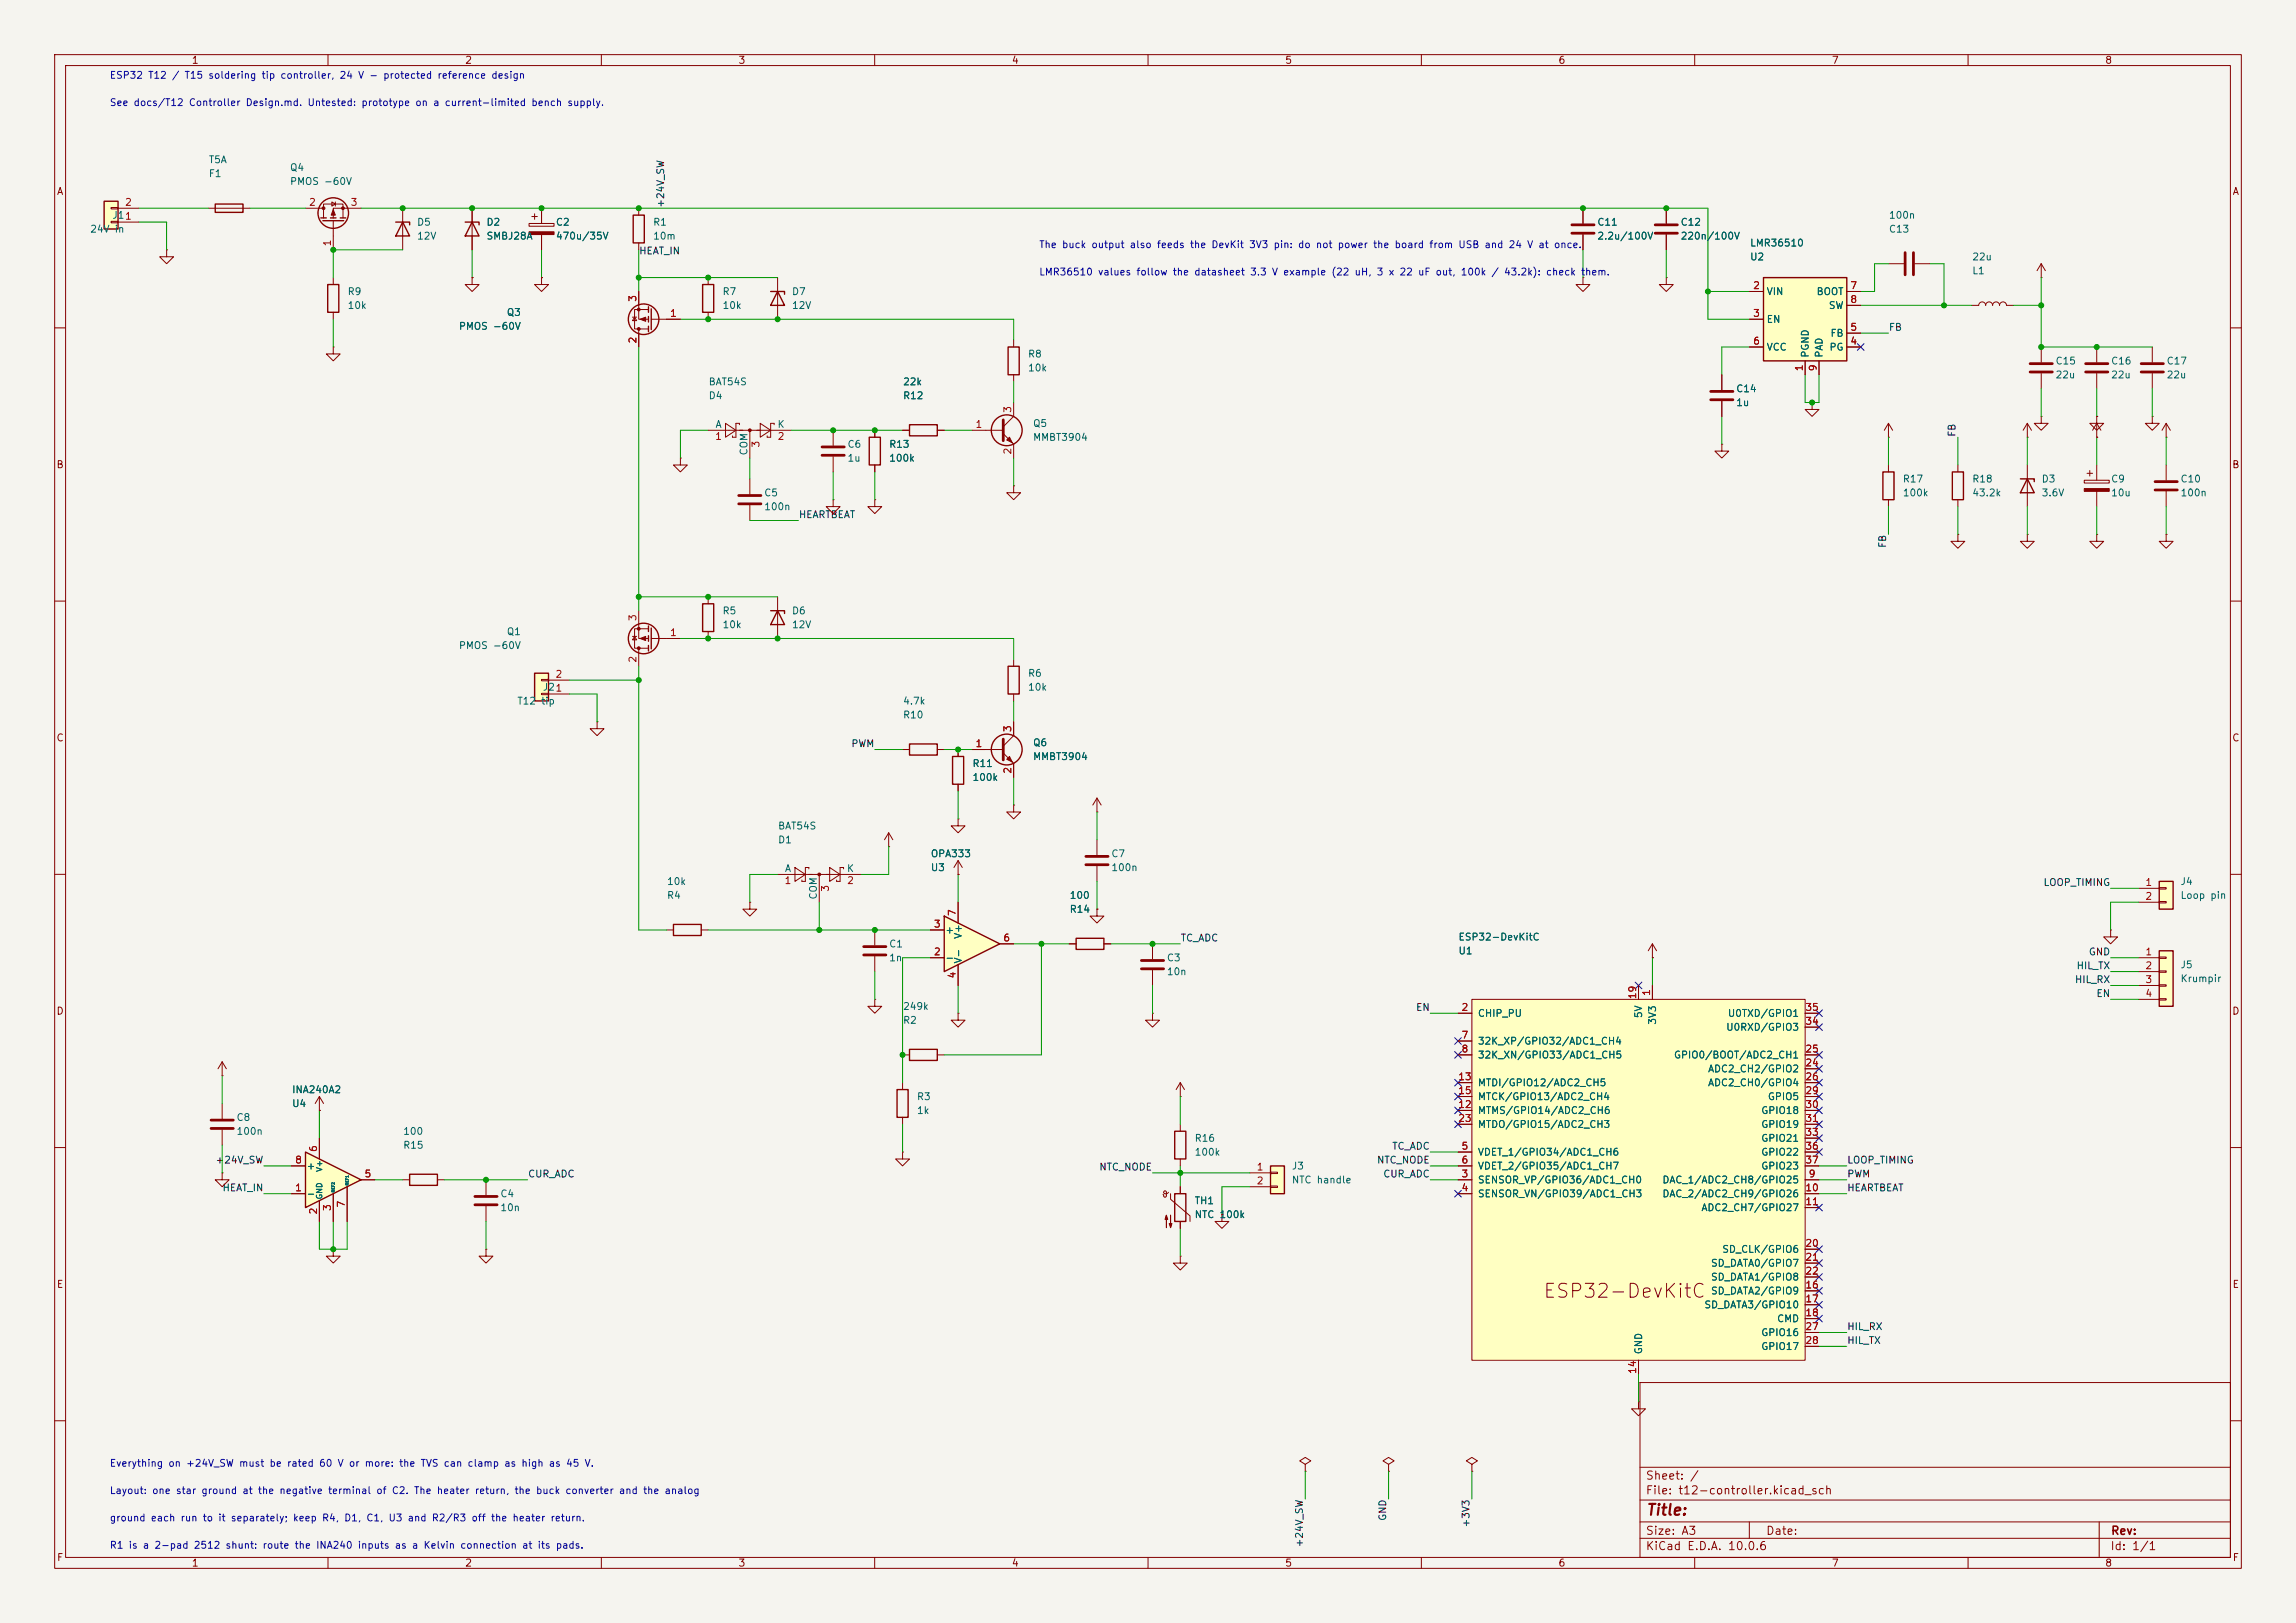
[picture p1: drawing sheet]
<svg xmlns="http://www.w3.org/2000/svg" width="420mm" height="297mm" viewBox="0 0 420 297" stroke-linecap="round" stroke-linejoin="round" font-family="sans-serif">
<defs><g id="words">
<text font-size="2.5" fill="#840000" x="282.1" y="238.2">ESP32-DevKitC</text>
<text font-size="2" fill="#840000" x="301" y="277.8">Title:</text>
<g font-size="1.5" fill="#840000">
<text x="300.9" y="273.8">File: t12-controller.kicad_sch</text>
<text x="300.9" y="271.1">Sheet: /</text>
<text x="300.9" y="281.2">Size: A3</text>
<text x="322.9" y="281.2">Date:</text>
<text x="386" y="281.2">Rev:</text>
<text x="300.9" y="284">KiCad E.D.A. 10.0.6</text>
<text x="385.9" y="284">Id: 1/1</text>
</g>
<g font-size="1.3" fill="#840000">
<text x="35" y="12">1</text>
<text x="85" y="12">2</text>
<text x="135" y="12">3</text>
<text x="185" y="12">4</text>
<text x="235" y="12">5</text>
<text x="285" y="12">6</text>
<text x="335" y="12">7</text>
<text x="385" y="12">8</text>
<text x="10.3" y="36">A</text>
<text x="408.3" y="36">A</text>
<text x="10.2" y="86">B</text>
<text x="408.2" y="86">B</text>
<text x="10.2" y="136">C</text>
<text x="408.2" y="136">C</text>
<text x="10.2" y="186">D</text>
<text x="408.2" y="186">D</text>
<text x="10.3" y="236">E</text>
<text x="408.3" y="236">E</text>
<text x="10.3" y="286">F</text>
<text x="35" y="287">1</text>
<text x="85" y="287">2</text>
<text x="135" y="287">3</text>
<text x="185" y="287">4</text>
<text x="235" y="287">5</text>
<text x="285" y="287">6</text>
<text x="335" y="287">7</text>
<text x="385" y="287">8</text>
<text x="408.3" y="286">F</text>
</g>
<g font-size="1.3" fill="#0000c2">
<text x="20" y="14.7">ESP32 T12 / T15 soldering tip controller, 24 V - protected reference design</text>
<text x="20" y="19.7">See docs/T12 Controller Design.md. Untested: prototype on a current-limited bench supply.</text>
<text x="190" y="45.7">The buck output also feeds the DevKit 3V3 pin: do not power the board from USB and 24 V at once.</text>
<text x="190" y="50.7">LMR36510 values follow the datasheet 3.3 V example (22 uH, 3 x 22 uF out, 100k / 43.2k): check them.</text>
<text x="20" y="268.7">Everything on +24V_SW must be rated 60 V or more: the TVS can clamp as high as 45 V.</text>
<text x="20" y="273.7">Layout: one star ground at the negative terminal of C2. The heater return, the buck converter and the analog</text>
<text x="20" y="278.7">ground each run to it separately; keep R4, D1, C1, U3 and R2/R3 off the heater return.</text>
<text x="20" y="283.7">R1 is a 2-pad 2512 shunt: route the INA240 inputs as a Kelvin connection at its pads.</text>
</g>
<g font-size="1.3" fill="#006464">
<text x="38.1" y="32.7">F1</text>
<text x="38.1" y="30.2">T5A</text>
<text x="52.9" y="31.6">Q4</text>
<text x="52.9" y="34.1">PMOS -60V</text>
<text x="20.4" y="40.3">J11</text>
<text x="76.2" y="41.6">D5</text>
<text x="88.9" y="41.6">D2</text>
<text x="101.6" y="41.6">C2</text>
<text x="119.4" y="41.6">R1</text>
<text x="292.1" y="41.6">C11</text>
<text x="307.3" y="41.6">C12</text>
<text x="345.4" y="40.3">100n</text>
<text x="16.4" y="42.9">24V in</text>
<text x="76.2" y="44.1">12V</text>
<text x="88.9" y="44.1">SMBJ28A</text>
<text x="101.6" y="44.1">470u/35V</text>
<text x="119.4" y="44.1">10m</text>
<text x="292.1" y="44.1">2.2u/100V</text>
<text x="307.3" y="44.1">220n/100V</text>
<text x="320" y="48">U2</text>
<text x="320" y="45.4">LMR36510</text>
<text x="345.4" y="42.9">C13</text>
<text x="360.7" y="48">22u</text>
<text x="360.7" y="50.5">L1</text>
<text x="63.5" y="54.3">R9</text>
<text x="63.5" y="56.8">10k</text>
<text x="92.6" y="58.1">Q3</text>
<text x="132.1" y="54.3">R7</text>
<text x="132.1" y="56.8">10k</text>
<text x="144.8" y="54.3">D7</text>
<text x="144.8" y="56.8">12V</text>
<text x="323.1" y="54.3">VIN</text>
<text x="323.1" y="59.4">EN</text>
<text x="332.2" y="54.3">BOOT</text>
<text x="334.4" y="56.8">SW</text>
<text x="83.8" y="60.7">PMOS -60V</text>
<text x="187.9" y="65.7">R8</text>
<text x="323.1" y="64.5">VCC</text>
<text x="331.2" y="65.6" transform="rotate(-90 331.2 65.6)">PGND</text>
<text x="333.7" y="65.6" transform="rotate(-90 333.7 65.6)">PAD</text>
<text x="334.5" y="64.5">PG</text>
<text x="334.7" y="61.9">FB</text>
<text x="129.5" y="70.8">BAT54S</text>
<text x="165.1" y="70.8">22k</text>
<text x="187.9" y="68.3">10k</text>
<text x="375.9" y="67">C15</text>
<text x="375.9" y="69.5">22u</text>
<text x="386.1" y="67">C16</text>
<text x="386.1" y="69.5">22u</text>
<text x="396.2" y="67">C17</text>
<text x="396.2" y="69.5">22u</text>
<text x="129.5" y="73.4">D4</text>
<text x="165.1" y="73.4">R12</text>
<text x="317.5" y="72.1">C14</text>
<text x="317.5" y="74.6">1u</text>
<text x="130.8" y="78.6">A</text>
<text x="137" y="83.4" transform="rotate(-90 137 83.4)">COM</text>
<text x="142.1" y="78.6">K</text>
<text x="154.9" y="82.2">C6</text>
<text x="162.5" y="82.2">R13</text>
<text x="188.9" y="78.4">Q5</text>
<text x="188.9" y="81">MMBT3904</text>
<text x="154.9" y="84.8">1u</text>
<text x="162.5" y="84.8">100k</text>
<text x="348" y="88.6">R17</text>
<text x="360.7" y="88.6">R18</text>
<text x="373.4" y="88.6">D3</text>
<text x="386.1" y="88.6">C9</text>
<text x="398.8" y="88.6">C10</text>
<text x="139.7" y="91.1">C5</text>
<text x="139.7" y="93.7">100n</text>
<text x="348" y="91.1">100k</text>
<text x="360.7" y="91.1">43.2k</text>
<text x="373.4" y="91.1">3.6V</text>
<text x="386.1" y="91.1">10u</text>
<text x="398.8" y="91.1">100n</text>
<text x="132.1" y="112.7">R5</text>
<text x="144.8" y="112.7">D6</text>
<text x="83.8" y="119.1">PMOS -60V</text>
<text x="92.6" y="116.5">Q1</text>
<text x="132.1" y="115.3">10k</text>
<text x="144.8" y="115.3">12V</text>
<text x="187.9" y="124.2">R6</text>
<text x="94.5" y="129.2">T12 tip</text>
<text x="99.2" y="126.7">J21</text>
<text x="165.1" y="131.8">R10</text>
<text x="165.1" y="129.2">4.7k</text>
<text x="187.9" y="126.7">10k</text>
<text x="188.9" y="136.9">Q6</text>
<text x="177.8" y="140.7">R11</text>
<text x="177.8" y="143.2">100k</text>
<text x="188.9" y="139.4">MMBT3904</text>
<text x="142.2" y="154.6">D1</text>
<text x="142.2" y="152.1">BAT54S</text>
<text x="143.5" y="159.9">A</text>
<text x="154.8" y="159.9">K</text>
<text x="170.2" y="159.7">U3</text>
<text x="170.2" y="157.2">OPA333</text>
<text x="203.2" y="157.2">C7</text>
<text x="203.2" y="159.7">100n</text>
<text x="121.9" y="164.8">R4</text>
<text x="121.9" y="162.3">10k</text>
<text x="149.7" y="164.7" transform="rotate(-90 149.7 164.7)">COM</text>
<text x="195.6" y="167.3">R14</text>
<text x="195.6" y="164.8">100</text>
<text x="398.8" y="162.3">J4</text>
<text x="398.8" y="164.8">Loop pin</text>
<text x="162.5" y="173.7">C1</text>
<text x="172.8" y="171.1">+</text>
<text x="176.2" y="171.9" transform="rotate(-90 176.2 171.9)">V+</text>
<text x="266.7" y="172.4">ESP32-DevKitC</text>
<text x="162.5" y="176.2">1n</text>
<text x="172.8" y="176.2">-</text>
<text x="176.2" y="176.4" transform="rotate(-90 176.2 176.4)">V-</text>
<text x="213.3" y="176.2">C3</text>
<text x="213.3" y="178.8">10n</text>
<text x="266.7" y="175">U1</text>
<text x="398.8" y="177.5">J5</text>
<text x="165.1" y="185.1">249k</text>
<text x="398.8" y="180">Krumpir</text>
<text x="165.1" y="187.7">R2</text>
<text x="270.2" y="186.4">CHIP_PU</text>
<text x="270.2" y="191.5">32K_XP/GPIO32/ADC1_CH4</text>
<text x="300.7" y="186.4" transform="rotate(-90 300.7 186.4)">5V</text>
<text x="303.2" y="187.6" transform="rotate(-90 303.2 187.6)">3V3</text>
<text x="315.7" y="188.9">U0RXD/GPIO3</text>
<text x="316" y="186.4">U0TXD/GPIO1</text>
<text x="270.2" y="194">32K_XN/GPIO33/ADC1_CH5</text>
<text x="306.1" y="194">GPIO0/BOOT/ADC2_CH1</text>
<text x="312.3" y="196.5">ADC2_CH2/GPIO2</text>
<text x="53.3" y="202.9">U4</text>
<text x="53.3" y="200.4">INA240A2</text>
<text x="167.6" y="201.6">R3</text>
<text x="270.2" y="199.1">MTDI/GPIO12/ADC2_CH5</text>
<text x="270.2" y="201.6">MTCK/GPIO13/ADC2_CH4</text>
<text x="312.3" y="199.1">ADC2_CH0/GPIO4</text>
<text x="323.3" y="201.6">GPIO5</text>
<text x="43.2" y="205.4">C8</text>
<text x="43.2" y="208">100n</text>
<text x="73.6" y="208">100</text>
<text x="167.6" y="204.2">1k</text>
<text x="218.4" y="209.2">R16</text>
<text x="270.2" y="204.2">MTMS/GPIO14/ADC2_CH6</text>
<text x="270.2" y="206.7">MTDO/GPIO15/ADC2_CH3</text>
<text x="322.1" y="204.2">GPIO18</text>
<text x="322.1" y="206.7">GPIO19</text>
<text x="322.1" y="209.2">GPIO21</text>
<text x="56" y="214.3">+</text>
<text x="73.6" y="210.5">R15</text>
<text x="218.4" y="211.8">100k</text>
<text x="236.2" y="214.3">J3</text>
<text x="270.2" y="211.8">VDET_1/GPIO34/ADC1_CH6</text>
<text x="270.2" y="214.3">VDET_2/GPIO35/ADC1_CH7</text>
<text x="322.1" y="211.8">GPIO22</text>
<text x="322.1" y="214.3">GPIO23</text>
<text x="56" y="219.4">-</text>
<text x="91.4" y="219.4">C4</text>
<text x="91.4" y="221.9">10n</text>
<text x="218.4" y="220.7">TH1</text>
<text x="236.2" y="216.9">NTC handle</text>
<text x="270.2" y="216.9">SENSOR_VP/GPIO36/ADC1_CH0</text>
<text x="270.2" y="219.4">SENSOR_VN/GPIO39/ADC1_CH3</text>
<text x="304" y="216.9">DAC_1/ADC2_CH8/GPIO25</text>
<text x="304" y="219.4">DAC_2/ADC2_CH9/GPIO26</text>
<text x="311.1" y="221.9">ADC2_CH7/GPIO27</text>
<text x="218.4" y="223.2">NTC 100k</text>
<text x="312.9" y="232.1">SD_DATA0/GPIO7</text>
<text x="314.9" y="229.6">SD_CLK/GPIO6</text>
<text x="311.7" y="239.7">SD_DATA3/GPIO10</text>
<text x="312.9" y="237.2">SD_DATA2/GPIO9</text>
<text x="312.9" y="234.6">SD_DATA1/GPIO8</text>
<text x="322.1" y="244.8">GPIO16</text>
<text x="325" y="242.3">CMD</text>
<text x="300.7" y="247.9" transform="rotate(-90 300.7 247.9)">GND</text>
<text x="322.1" y="247.3">GPIO17</text>
</g>
<g font-size="1.3" fill="#a90000">
<text x="22.8" y="38">2</text>
<text x="56.4" y="38">2</text>
<text x="64" y="38">3</text>
<text x="60.8" y="45.2" transform="rotate(-90 60.8 45.2)">1</text>
<text x="320.6" y="53.2">2</text>
<text x="338.4" y="53.2">7</text>
<text x="116.7" y="55.3" transform="rotate(-90 116.7 55.3)">3</text>
<text x="122.5" y="58.3">1</text>
<text x="320.6" y="58.3">3</text>
<text x="338.4" y="55.7">8</text>
<text x="116.7" y="63" transform="rotate(-90 116.7 63)">2</text>
<text x="320.6" y="63.4">6</text>
<text x="338.4" y="63.4">4</text>
<text x="338.4" y="60.8">5</text>
<text x="330.1" y="68" transform="rotate(-90 330.1 68)">1</text>
<text x="332.6" y="68" transform="rotate(-90 332.6 68)">9</text>
<text x="185.3" y="75.7" transform="rotate(-90 185.3 75.7)">3</text>
<text x="130.7" y="80.8">1</text>
<text x="139.2" y="82" transform="rotate(-90 139.2 82)">3</text>
<text x="142.1" y="80.8">2</text>
<text x="178.3" y="78.6">1</text>
<text x="185.3" y="83.3" transform="rotate(-90 185.3 83.3)">2</text>
<text x="116.7" y="113.8" transform="rotate(-90 116.7 113.8)">3</text>
<text x="122.5" y="116.7">1</text>
<text x="101.5" y="124.3">2</text>
<text x="116.7" y="121.4" transform="rotate(-90 116.7 121.4)">2</text>
<text x="178.3" y="137">1</text>
<text x="185.3" y="134.1" transform="rotate(-90 185.3 134.1)">3</text>
<text x="185.3" y="141.7" transform="rotate(-90 185.3 141.7)">2</text>
<text x="143.4" y="162.1">1</text>
<text x="151.9" y="163.3" transform="rotate(-90 151.9 163.3)">3</text>
<text x="154.8" y="162.1">2</text>
<text x="175.1" y="167.7" transform="rotate(-90 175.1 167.7)">7</text>
<text x="392.3" y="162.4">1</text>
<text x="392.3" y="165">2</text>
<text x="170.7" y="170">3</text>
<text x="183.4" y="172.6">6</text>
<text x="170.7" y="175.1">2</text>
<text x="175.1" y="179.2" transform="rotate(-90 175.1 179.2)">4</text>
<text x="392.3" y="175.1">1</text>
<text x="392.3" y="177.7">2</text>
<text x="267.2" y="185.3">2</text>
<text x="299.6" y="182.9" transform="rotate(-90 299.6 182.9)">19</text>
<text x="302.1" y="182.3" transform="rotate(-90 302.1 182.3)">1</text>
<text x="330.1" y="185.3">35</text>
<text x="392.3" y="180.2">3</text>
<text x="392.3" y="182.7">4</text>
<text x="267.2" y="190.4">7</text>
<text x="330.1" y="187.8">34</text>
<text x="266.6" y="198">13</text>
<text x="267.2" y="192.9">8</text>
<text x="330.1" y="195.4">24</text>
<text x="330.1" y="192.9">25</text>
<text x="330.1" y="198">26</text>
<text x="266.6" y="203.1">12</text>
<text x="266.6" y="200.5">15</text>
<text x="330.1" y="200.5">29</text>
<text x="330.1" y="203.1">30</text>
<text x="266.6" y="205.6">23</text>
<text x="330.1" y="205.6">31</text>
<text x="330.1" y="208.1">33</text>
<text x="53.9" y="213.2">8</text>
<text x="58.3" y="210.9" transform="rotate(-90 58.3 210.9)">6</text>
<text x="66.6" y="215.8">5</text>
<text x="229.8" y="214.5">1</text>
<text x="267.2" y="215.8">3</text>
<text x="267.2" y="210.7">5</text>
<text x="267.2" y="213.2">6</text>
<text x="330.1" y="210.7">36</text>
<text x="330.1" y="213.2">37</text>
<text x="330.7" y="215.8">9</text>
<text x="53.9" y="218.3">1</text>
<text x="60.8" y="221.7" transform="rotate(-90 60.8 221.7)">3</text>
<text x="63.4" y="221.1" transform="rotate(-90 63.4 221.1)">7</text>
<text x="229.8" y="217">2</text>
<text x="267.2" y="218.3">4</text>
<text x="330.1" y="218.3">10</text>
<text x="330.1" y="220.8">11</text>
<text x="58.3" y="222.3" transform="rotate(-90 58.3 222.3)">2</text>
<text x="330.1" y="228.5">20</text>
<text x="330.1" y="231">21</text>
<text x="330.1" y="233.5">22</text>
<text x="330.1" y="236.1">16</text>
<text x="330.1" y="238.6">17</text>
<text x="330.1" y="241.2">18</text>
<text x="330.1" y="243.7">27</text>
<text x="299.6" y="251.5" transform="rotate(-90 299.6 251.5)">14</text>
<text x="330.1" y="246.2">28</text>
</g>
<g font-size="1.3" fill="#0f0f0f">
<text x="121.8" y="38.1" transform="rotate(-90 121.8 38.1)">+24V_SW</text>
<text x="116.8" y="46.9">HEAT_IN</text>
<text x="345.4" y="60.8">FB</text>
<text x="358" y="80" transform="rotate(-90 358 80)">FB</text>
<text x="146" y="95.1">HEARTBEAT</text>
<text x="345.3" y="100.4" transform="rotate(-90 345.3 100.4)">FB</text>
<text x="155.6" y="137">PWM</text>
<text x="373.7" y="162.4">LOOP_TIMING</text>
<text x="215.9" y="172.6">TC_ADC</text>
<text x="379.7" y="177.7">HIL_TX</text>
<text x="382" y="175.1">GND</text>
<text x="258.9" y="185.3">EN</text>
<text x="379.4" y="180.2">HIL_RX</text>
<text x="383.4" y="182.8">EN</text>
<text x="39.3" y="213.2">+24V_SW</text>
<text x="96.5" y="215.8">CUR_ADC</text>
<text x="201" y="214.5">NTC_NODE</text>
<text x="251.8" y="213.2">NTC_NODE</text>
<text x="252.9" y="215.8">CUR_ADC</text>
<text x="254.6" y="210.7">TC_ADC</text>
<text x="337.8" y="215.8">PWM</text>
<text x="337.8" y="213.2">LOOP_TIMING</text>
<text x="40.6" y="218.3">HEAT_IN</text>
<text x="337.8" y="218.3">HEARTBEAT</text>
<text x="337.8" y="243.7">HIL_RX</text>
<text x="337.8" y="246.3">HIL_TX</text>
<text x="253.9" y="278.4" transform="rotate(-90 253.9 278.4)">GND</text>
<text x="269.1" y="279.6" transform="rotate(-90 269.1 279.6)">+3V3</text>
<text x="238.6" y="283.3" transform="rotate(-90 238.6 283.3)">+24V_SW</text>
</g>
<g font-size="1" fill="#006464">
<text x="59.2" y="214.5" transform="rotate(-90 59.2 214.5)">V+</text>
<text x="59.2" y="219.6" transform="rotate(-90 59.2 219.6)">GND</text>
</g>
<g font-size=".5" fill="#006464">
<text x="61.3" y="218.3" transform="rotate(-90 61.3 218.3)">REF2</text>
<text x="63.9" y="217" transform="rotate(-90 63.9 217)">REF1</text>
</g>
</g></defs>
<path d="M0 0h420v297h-420z" fill="#f5f4ef" stroke="#f5f4ef" stroke-width=".18"/>
<g fill="none" stroke="#840000" stroke-width=".18">
<path d="M10 10h400v277h-400zM12 12h396v273h-396zM60 10v2M110 10v2M160 10v2M210 10v2M260 10v2M310 10v2M360 10v2M10 60h2M408 60h2M10 110h2"/>
<path d="M408 110h2M10 160h2M408 160h2M10 210h2M408 210h2M300 253h108v32h-108zM10 260h2M300 278.5h108M300 274.5h108M300 268.5h108M320 278.5v3M384 278.5v6.5"/>
<path d="M408 260h2M60 285v2M110 285v2M160 285v2M210 285v2M260 285v2M300 281.5h108M310 285v2M360 285v2"/>
</g>
<path d="M19 36.8h2.6v5.1h-2.6z" fill="#ffffc2"/>
<g fill="none" stroke="#840000" stroke-width=".25">
<path d="M19 36.8h2.6v5.1h-2.6zM39.4 37.3h5v1.6h-5zM58.7 39.9h1M60.5 39.9h1M62.2 39.9h1M115.8 39.4h2.1v5.1h-2.1zM59.1 40.4h3.8M59.9 52.1h2.1v5.1h-2.1zM72.4 40.6h2.5v.5M73.7 40.6l1.2 2.6h-2.5zM85.1 40.6h2.5v.5M86.4 40.6l1.2 2.6h-2.5z"/>
<path d="M118.6 56.1v1.1M118.6 57.9v1M118.6 59.7v1M119.1 56.5v3.8M184.4 63.5h2v5.1h-2z"/>
<circle cx="61" cy="39" r="2.79"/>
<circle cx="117.7" cy="58.4" r="2.79"/>
<circle cx="184.1" cy="78.7" r="2.82"/>
</g>
<g fill="none" stroke="#840000" stroke-width=".18">
<path d="M20.3 38h1.3v.2h-1.3zM21.6 38.1h3.8M38.1 38.1h7.6M55.9 38.1h3.3M59.2 39.9v-2.6h3.5v2.6M60.7 37l.6 .3-.6 .4zM61.3 37v.7M66 38.1h-5v1.8M73.7 38.1v7.6M86.4 38.1v7.6M97.3 39.6h1M97.8 39.1v1"/>
<path d="M99.1 38.1v2.8M116.8 38.1v1.3M289.6 38.1v2.8M304.8 38.1v2.8M20.3 40.5h1.3v.3h-1.3zM21.6 40.6h3.8M30.5 45.7v1.3h1.2l-1.2 1.3-1.3-1.3h1.3M30.5 45.7h.1M61 40.4v5.3M61 50.8v1.3M61 57.2v1.2M86.4 50.8v1.3h1.2l-1.2 1.2-1.3-1.2h1.3"/>
<path d="M86.4 50.8h.1M96.8 40.9h4.5v.5h-4.5zM99.1 50.8v1.3h1.2l-1.2 1.2-1.3-1.2h1.3M99.1 50.8h.1M99.1 42.9v2.8M115.7 58h.8M116.1 58l.4 .7h-.8zM116.8 53.3v5.1h1.8M116.8 44.5v1.2M118.6 56.6h-2.5v3.6h2.5M119.1 58.4h5.4M289.6 50.8v1.3h1.2l-1.2 1.2-1.3-1.2h1.3"/>
<path d="M289.6 50.8h.1M289.6 42.9v2.8M304.8 50.8v1.3h1.3l-1.3 1.2-1.3-1.2h1.3M304.8 50.8h.1M304.8 42.9v2.8M61 63.5v1.3h1.2l-1.2 1.2-1.3-1.2h1.3M61 63.5h.1M116.8 60.2v3.3M177.8 78.7h5.7M183.5 79.4l1.9 1.9v2.5M185.4 62.2v1.3M185.4 68.6v1.3"/>
<path d="M185.4 73.7v2.5l-1.9 1.9M315 68.6v2.8M315 73.4v2.8M331.5 73.7v1.2h1.2l-1.2 1.3-1.3-1.3h1.3M331.5 73.7h.1M393.7 63.5v2.8M393.7 68.3v2.8M315 81.3v1.3h1.2l-1.2 1.2-1.3-1.2h1.3M315 81.3h.1M200.7 148.6h.1M200.7 146.1l-.8 1.2M200.7 146.1l.7 1.2"/>
<path d="M200.7 146.1v2.5M302.3 175.3h.1M302.3 172.7l-.8 1.3M302.3 172.7l.7 1.3M302.3 172.7v2.6"/>
</g>
<path d="M287.5 41.1h4.1M287.5 42.7h4.1M302.8 41.1h4M302.8 42.7h4M183.5 76.8v3.8M312.9 71.6h4.1M312.9 73.2h4.1M391.7 66.5h4M391.7 68.1h4" fill="none" stroke="#840000" stroke-width=".51"/>
<g fill="#840000" stroke="#840000" stroke-width=".18">
<path d="M61 38.4l.3 1h-.7z"/>
<path d="M117.1 58.4l1-.4v.8z"/>
<path d="M96.8 42.4h4.5v.5h-4.5z"/>
<path d="M184.7 80l.5 1-1.1-.5z"/>
<circle cx="59.2" cy="38.1" r=".25"/>
<circle cx="62.7" cy="38.1" r=".25"/>
<circle cx="116.8" cy="60.2" r=".25"/>
<circle cx="116.8" cy="56.6" r=".25"/>
</g>
<path d="M322.6 50.8h15.2v15.2h-15.2z" fill="#ffffc2"/>
<path d="M322.6 50.8h15.2v15.2h-15.2z" fill="none" stroke="#840000" stroke-width=".25"/>
<path d="M320 53.3h2.6M320 58.4h2.6M337.8 53.3h2.6M337.8 55.9h2.6M320 63.5h2.6M330.2 66v2.6M332.7 66v2.6M337.8 63.5h2.6M337.8 61h2.6" fill="none" stroke="#840000" stroke-width=".18"/>
<path d="M232.4 213.4h2.5v5h-2.5z" fill="#ffffc2"/>
<g fill="none" stroke="#840000" stroke-width=".25">
<path d="M214.9 207h2v5.1h-2zM232.4 213.4h2.5v5h-2.5z"/>
<circle cx="184.1" cy="137.2" r="2.82"/>
</g>
<g fill="none" stroke="#840000" stroke-width=".18">
<path d="M177.8 137.2h5.7M183.5 137.8l1.9 1.9v2.5M185.4 132.1v2.5l-1.9 1.9M175.3 149.9v1.2h1.2l-1.2 1.3-1.3-1.3h1.3M175.3 149.9h.1M185.4 147.3v1.3h1.3l-1.3 1.3-1.3-1.3h1.3M185.4 147.3h.1M200.7 153.7v2.8M200.7 158.5v2.8M200.7 166.4v1.2h1.2l-1.2 1.3-1.3-1.3h1.3M200.7 166.4h.1M215.9 198.1v2.6"/>
<path d="M215.9 198.1l-.8 1.3M215.9 198.1l.8 1.3M88.9 215.9v2.8M215.9 200.7h.1M215.9 205.7v1.3M215.9 212.1v1.3M228.6 214.6h3.8M228.6 217.2h3.8M232.4 214.5h1.3v.3h-1.3zM232.4 217h1.3v.3h-1.3zM88.9 220.7v2.8M223.5 222.2v1.3h1.3l-1.3 1.3-1.3-1.3h1.3"/>
<path d="M223.5 222.2h.1"/>
</g>
<path d="M183.5 135.3v3.8M198.6 156.7h4.1M198.6 158.2h4.1M86.9 218.9h4M86.9 220.5h4" fill="none" stroke="#840000" stroke-width=".51"/>
<path d="M184.7 138.4l.5 1-1.1-.5z" fill="#840000" stroke="#840000" stroke-width=".18"/>
<path d="M172.7 167.6l10.2 5.1-10.2 5.1z" fill="#ffffc2"/>
<path d="M172.7 167.6l10.2 5.1-10.2 5.1z" fill="none" stroke="#840000" stroke-width=".25"/>
<path d="M170.2 175.3h2.5M170.2 170.2h2.5M175.3 165.1v3.8M175.3 176.5v3.8M182.9 172.7h2.5" fill="none" stroke="#840000" stroke-width=".18"/>
<path d="M269.2 182.9h61v66h-61z" fill="#ffffc2"/>
<g fill="none" stroke="#840000" stroke-width=".18">
<path d="M345.4 48.3h2.8M350.3 48.3h2.8M345.4 77.5v2.5M345.4 77.5l-.7 1.2M345.4 77.5l.8 1.2M345.4 80h.1M345.4 85.1v1.3M345.4 91.4v1.3M145.4 158.8l1.9 1.2-1.9 1.3zM148 159v-.2h-.7v2.5h-.6v-.3M151.8 158.8l1.9 1.2-1.9 1.3zM154.3 159v-.2h-.6v2.5h-.7v-.3"/>
<path d="M162.6 154.9h.1M162.6 152.4l-.8 1.3M162.6 152.4l.7 1.3M162.6 152.4v2.5M175.3 157.5l-.8 1.3M175.3 157.5l.7 1.3M175.3 157.5v2.5M121.9 170.2h1.3M128.3 170.2h1.2M137.2 165.1v1.3h1.2l-1.2 1.2-1.3-1.2h1.3M137.2 165.1h.1M142.2 160h15.3"/>
<path d="M149.9 160v5.1M160 170.2v2.8M160 175v2.8M175.3 160h.1M160 182.9v1.3h1.3l-1.3 1.2-1.3-1.2h1.3M160 182.9h.1M165.1 193h1.3M171.4 193h1.3M175.3 185.4v1.3h1.2l-1.2 1.3-1.3-1.3h1.3M175.3 185.4h.1M266.7 185.4h2.5M266.7 190.5h2.5"/>
<path d="M266.7 193h2.5M266.7 198.1h2.5M269.2 182.9h61v66h-61zM299.7 180.3v2.6M302.3 180.3v2.6M330.2 185.4h2.5M330.2 193h2.5M330.2 198.1h2.5M330.2 195.6h2.5M330.2 188h2.5M40.6 214.6v1.3h1.3l-1.3 1.3-1.2-1.3h1.2M40.6 214.6h.1"/>
<path d="M73.7 215.9h1.2M80 215.9h1.3M212.7 218.6l.1 .2M212.9 218.2l.2-.3 .3 .2v.8l-.3 .2M212.9 218.8l.2 .3M212.9 218.2l.1 .2 .3 .1 .4-.3M214.1 218.4v1.1l3.6 3v1M215.9 217.2v1.2M266.7 215.9h2.5M266.7 218.4h2.5M266.7 210.8h2.5M266.7 213.4h2.5"/>
<path d="M266.7 203.2h2.5M266.7 200.7h2.5M266.7 205.7h2.5M330.2 215.9h2.5M330.2 218.4h2.5M330.2 210.8h2.5M330.2 213.4h2.5M330.2 203.2h2.5M330.2 200.7h2.5M330.2 205.7h2.5M330.2 208.3h2.5M61 228.6v1.3h1.2l-1.2 1.2-1.3-1.2h1.3"/>
<path d="M61 228.6h.1M88.9 228.6v1.3h1.3l-1.3 1.2-1.3-1.2h1.3M88.9 228.6h.1M215.9 229.9v1.2h1.3l-1.3 1.3-1.3-1.3h1.3M215.9 229.9h.1M215.9 223.5v1.3M330.2 221h2.5M330.2 236.2h2.5M330.2 238.8h2.5M330.2 228.6h2.5M330.2 231.1h2.5M330.2 233.7h2.5"/>
<path d="M299.7 256.5v1.3h1.3l-1.3 1.3-1.3-1.3h1.3M299.7 256.5h.1M299.7 248.9v2.6M330.2 241.3h2.5M330.2 243.8h2.5M330.2 246.4h2.5M238.8 268l1-.7-1-.6-1.1 .6 1.1 .7v1.2M238.8 269.2h.1M254 268l1-.7-1-.6-1 .6 1 .7v1.2M254 269.2h.1M269.2 268l1.1-.7-1.1-.6-1 .6 1 .7v1.2M269.2 269.2h.1"/>
</g>
<g fill="#840000" stroke="#840000" stroke-width=".18">
<path d="M213.4 222.4l.2 .7h-.5l.3-.7v2.3z"/>
<path d="M214.1 222.4v2.3l-.2-.8h.5l-.3 .8z"/>
<circle cx="149.9" cy="160" r=".25"/>
</g>
<path d="M344.4 86.4h2.1v5h-2.1zM123.2 169.2h5.1v2h-5.1zM166.4 192h5v2.1h-5zM74.9 214.9h5.1v2h-5.1zM214.9 218.4h2v5.1h-2z" fill="none" stroke="#840000" stroke-width=".25"/>
<path d="M348.5 46.2v4.1M350 46.2v4.1M158 173.2h4.1M158 174.8h4.1" fill="none" stroke="#840000" stroke-width=".51"/>
<path d="M55.9 210.8l10.1 5.1-10.1 5.1z" fill="#ffffc2"/>
<g fill="none" stroke="#840000" stroke-width=".25">
<path d="M118.6 114.6v1M118.6 116.3v1M118.6 118.1v1M119.1 114.9v3.8M166.4 136.1h5v2.1h-5zM174.2 138.4h2.1v5.1h-2.1zM184.4 121.9h2v5.1h-2zM196.8 171.7h5.1v2h-5.1zM164.1 199.4h2v5.1h-2zM55.9 210.8l10.1 5.1-10.1 5.1z"/>
<circle cx="117.7" cy="116.8" r="2.79"/>
</g>
<g fill="none" stroke="#840000" stroke-width=".18">
<path d="M360.7 55.9h1.2a.64 .64 0 0 1 .7-.7 .64 .64 0 0 1 .6 .7 .64 .64 0 0 1 .7-.7 .64 .64 0 0 1 .6 .7 .64 .64 0 0 1 .6-.7 .64 .64 0 0 1 .7 .7 .64 .64 0 0 1 .6-.7 .64 .64 0 0 1 .6 .7h1.3M373.4 50.8h.1M373.4 48.3l-.8 1.2M373.4 48.3l.7 1.2M373.4 48.3v2.5M383.5 63.5v2.8M383.5 68.3v2.8M115.7 116.5h.8M116.1 116.5l.4 .6h-.8zM116.8 111.8v5h1.8M116.8 118.6v3.3M118.6 115.1h-2.5v3.5h2.5"/>
<path d="M119.1 116.8h5.4M109.2 132.1v1.3h1.3l-1.3 1.2-1.3-1.2h1.3M109.2 132.1h.1M165.1 137.2h1.3M171.4 137.2h1.3M175.3 137.2v1.2M185.4 120.7v1.2M185.4 127v1.3M175.3 143.5v1.3M195.6 172.7h1.2M201.9 172.7h1.3M210.8 172.7v2.8"/>
<path d="M210.8 177.5v2.8M40.6 196.9h.1M40.6 194.3v2.6M40.6 194.3l-.7 1.3M40.6 194.3l.8 1.3M165.1 198.1v1.3M210.8 185.4v1.3h1.3l-1.3 1.3-1.3-1.3h1.3M210.8 185.4h.1M40.6 201.9v2.8M40.6 206.8v2.8M53.3 218.4h2.6M53.3 213.4h2.6"/>
<path d="M58.4 203.2h.1M58.4 200.7v2.5M58.4 208.3v3.8M58.4 219.7v3.8M58.4 200.7l-.7 1.2M58.4 200.7l.8 1.2M61 218.4v5.1M63.5 217.2v6.3M66 215.9h2.6M165.1 210.8v1.3h1.3l-1.3 1.3-1.3-1.3h1.3M165.1 210.8h.1M165.1 204.5v1.2"/>
</g>
<path d="M381.5 66.5h4.1M381.5 68.1h4.1M208.8 175.8h4.1M208.8 177.3h4.1M38.6 205h4.1M38.6 206.5h4.1" fill="none" stroke="#840000" stroke-width=".51"/>
<g fill="#840000" stroke="#840000" stroke-width=".18">
<path d="M117.1 116.8l1-.3v.7z"/>
<circle cx="116.8" cy="118.6" r=".25"/>
<circle cx="116.8" cy="115.1" r=".25"/>
</g>
<path d="M97.8 123.2h2.5v5.1h-2.5z" fill="#ffffc2"/>
<path d="M166.4 77.7h5v2.1h-5zM159 80h2v5.1h-2zM357.1 86.4h2.1v5h-2.1zM369.6 87.6h2.5v.5M370.8 87.6l1.3 2.6h-2.5zM128.5 110.5h2.1v5.1h-2.1zM97.8 123.2h2.5v5.1h-2.5z" fill="none" stroke="#840000" stroke-width=".25"/>
<g fill="none" stroke="#840000" stroke-width=".18">
<path d="M129.5 78.7h15.3M132.7 77.5l1.9 1.2-1.9 1.3zM135.3 77.7v-.2h-.7v2.5h-.6v-.2M137.2 78.7v5.1M139.1 77.5l1.9 1.2-1.9 1.3zM141.6 77.7v-.2h-.6v2.5h-.7v-.2M152.4 78.7v2.8M160 78.7v1.3M165.1 78.7h1.3M171.4 78.7h1.3M370.8 77.5v2.5M370.8 77.5l-.7 1.2"/>
<path d="M370.8 77.5l.8 1.2M373.4 76.2v1.3h1.2l-1.2 1.2-1.3-1.2h1.3M373.4 76.2h.1M373.4 63.5v2.8M373.4 68.3v2.8M383.5 76.2v1.3h1.3l-1.3 1.2-1.2-1.2h1.2M383.5 76.2h.1M383.5 77.5v2.5M383.5 77.5l-.7 1.2M383.5 77.5l.8 1.2M393.7 76.2v1.3h1.3l-1.3 1.2-1.3-1.2h1.3M393.7 76.2h.1"/>
<path d="M396.2 77.5v2.5M396.2 77.5l-.7 1.2M396.2 77.5l.8 1.2M124.5 83.8v1.3h1.2l-1.2 1.3-1.3-1.3h1.3M124.5 83.8h.1M137.2 87.6v2.8M137.2 92.5v2.8M152.4 91.4v1.3h1.3l-1.3 1.3-1.3-1.3h1.3M152.4 91.4h.1M152.4 83.6v2.8M160 91.4v1.3h1.3l-1.3 1.3-1.3-1.3h1.3M160 91.4h.1"/>
<path d="M160 85.1v1.3M185.4 88.9v1.3h1.3l-1.3 1.2-1.3-1.2h1.3M185.4 88.9h.1M358.1 97.8v1.3h1.3l-1.3 1.2-1.2-1.2h1.2M358.1 97.8h.1M358.1 85.1v1.3M358.1 91.4v1.3M370.8 97.8v1.3h1.3l-1.3 1.2-1.2-1.2h1.2M370.8 97.8h.1M370.8 80h.1M370.8 85.1v7.6M381.3 87.9h4.5v.5h-4.5z"/>
<path d="M381.8 86.6h1M382.3 86.1v1M383.5 97.8v1.3h1.3l-1.3 1.2-1.2-1.2h1.2M383.5 97.8h.1M383.5 80h.1M383.5 85.1v2.8M383.5 89.9v2.8M396.2 97.8v1.3h1.3l-1.3 1.2-1.2-1.2h1.2M396.2 97.8h.1M396.2 80h.1M396.2 85.1v2.8M396.2 89.9v2.8"/>
<path d="M129.5 109.2v1.3M129.5 115.6v1.2M99.1 126.9h1.2v.2h-1.2zM99.1 124.3h1.2v.3h-1.2zM100.3 127h3.8M100.3 124.5h3.8"/>
</g>
<path d="M371.3 66.5h4.1M371.3 68.1h4.1M135.1 90.7h4.1M135.1 92.2h4.1M150.4 81.8h4M150.4 83.3h4M394.2 88.1h4.1M394.2 89.7h4.1" fill="none" stroke="#840000" stroke-width=".51"/>
<g fill="#840000" stroke="#840000" stroke-width=".18">
<path d="M381.3 89.4h4.5v.5h-4.5z"/>
<circle cx="137.2" cy="78.7" r=".25"/>
</g>
<path d="M395 174h2.5v10.2h-2.5z" fill="#ffffc2"/>
<path d="M141 111.8h2.5v.5M142.2 111.8l1.3 2.5h-2.5zM395 174h2.5v10.2h-2.5z" fill="none" stroke="#840000" stroke-width=".25"/>
<path d="M142.2 109.2v7.6M391.2 175.3h3.8M391.2 177.8h3.8M395 175.1h1.2v.3h-1.2zM395 177.7h1.2v.2h-1.2zM391.2 180.3h3.8M391.2 182.9h3.8M395 180.2h1.2v.3h-1.2zM395 182.8h1.2v.2h-1.2z" fill="none" stroke="#840000" stroke-width=".18"/>
<path d="M395 161.3h2.5v5.1h-2.5z" fill="#ffffc2"/>
<path d="M128.5 52.1h2.1v5.1h-2.1zM141 53.3h2.5v.5M142.2 53.3l1.3 2.6h-2.5zM395 161.3h2.5v5.1h-2.5z" fill="none" stroke="#840000" stroke-width=".25"/>
<g fill="none" stroke="#840000" stroke-width=".18">
<path d="M86.4 38.1v2.5M99.1 38.1v2.8M289.6 38.1v2.8M304.8 38.1v2.8M86.4 50.8h.1M86.4 43.2v2.5M99.1 50.8h.1M99.1 42.9v2.8M116.8 53.3v2.6M121.9 58.4h2.6M129.5 50.8v1.3M129.5 57.2v1.2"/>
<path d="M142.2 50.8v7.6M289.6 42.9v2.8M304.8 42.9v2.8M320 58.4h2.6M320 53.3h2.6M337.8 53.3h2.6M337.8 55.9h2.6M116.8 61v2.5M160 78.7v1.3M165.1 78.7h1.3M171.4 78.7h1.3M315 68.6v2.8"/>
<path d="M315 73.4v2.8M320 63.5h2.6M330.2 66v2.6M332.7 66v2.6M337.8 63.5h2.6M337.8 61h2.6M383.5 76.2h.1M160 85.1v1.3M383.5 80h.1M175.3 137.2v1.2M177.8 137.2h2.5M185.4 132.1v2.5"/>
<path d="M185.4 139.7v2.5M175.3 143.5v1.3M170.2 175.3h2.5M170.2 170.2h2.5M175.3 160h.1M175.3 165.1v3.8M175.3 176.5v3.8M182.9 172.7h2.5M195.6 172.7h1.2M200.7 166.4h.1M201.9 172.7h1.3M302.3 175.3h.1"/>
<path d="M386.1 170.2v1.3h1.2l-1.2 1.2-1.3-1.2h1.3M386.1 170.2h.1M391.2 162.6h3.8M391.2 165.1h3.8M395 162.4h1.2v.3h-1.2zM395 165h1.2v.2h-1.2zM266.7 185.4h2.5M266.7 190.5h2.5M266.7 193h2.5M266.7 198.1h2.5M299.7 180.3v2.6M302.3 180.3v2.6"/>
<path d="M330.2 185.4h2.5M330.2 193h2.5M330.2 198.1h2.5M330.2 195.6h2.5M330.2 188h2.5M53.3 218.4h2.6M53.3 213.4h2.6M58.4 203.2h.1M58.4 208.3v3.8M58.4 219.7v3.8M61 218.4v5.1M63.5 217.2v6.3"/>
<path d="M66 215.9h2.6M215.9 217.2v1.2M266.7 218.4h2.5M266.7 215.9h2.5M266.7 213.4h2.5M266.7 210.8h2.5M266.7 203.2h2.5M266.7 200.7h2.5M266.7 205.7h2.5M330.2 218.4h2.5M330.2 215.9h2.5M330.2 213.4h2.5"/>
<path d="M330.2 210.8h2.5M330.2 203.2h2.5M330.2 200.7h2.5M330.2 205.7h2.5M330.2 208.3h2.5M215.9 223.5v1.3M223.5 222.2h.1M330.2 221h2.5M330.2 236.2h2.5M330.2 238.8h2.5M330.2 228.6h2.5M330.2 231.1h2.5"/>
<path d="M330.2 233.7h2.5M299.7 248.9v2.6M330.2 241.3h2.5M330.2 243.8h2.5M330.2 246.4h2.5"/>
</g>
<g fill="none" stroke="#009600" stroke-width=".18">
<path d="M25.4 38.1h12.7M45.7 38.1h10.2M66 38.1h246.4v20.3h7.6M25.4 40.6h5.1v5.1M61 58.4v5.1M73.7 45.7h-12.7v5.1M86.4 45.7v5.1M99.1 45.7v5.1M116.8 45.7v7.6M116.8 50.8h25.4M124.5 58.4h60.9v3.8M289.6 45.7v5.1"/>
<path d="M304.8 45.7v5.1M312.4 53.3h7.6M340.4 55.9h20.3M345.4 48.3h-2.5v5h-2.5M353.1 48.3h2.5v7.6M368.3 55.9h5.1M373.4 50.8v12.7h20.3M116.8 63.5v48.3M129.5 78.7h-5v5.1M144.8 78.7h20.3M172.7 78.7h5.1M185.4 69.9v3.8"/>
<path d="M315 76.2v5.1M320 63.5h-5v5.1M330.2 68.6v5.1h2.5v-5.1M340.4 61h5M373.4 71.1v5.1M383.5 71.1v5.1M393.7 71.1v5.1M137.2 83.8v3.8M137.2 95.3h8.8M152.4 86.4v5M160 86.4v5M185.4 83.8v5.1"/>
<path d="M345.4 80v5.1M345.4 92.7v5.1M358.1 80v5.1M358.1 92.7v5.1M370.8 80v5.1M370.8 92.7v5.1M383.5 80v5.1M383.5 92.7v5.1M396.2 80v5.1M396.2 92.7v5.1M116.8 109.2h25.4M124.5 116.8h60.9v3.9"/>
<path d="M104.1 127h5.1v5.1M104.1 124.5h12.7M116.8 121.9v48.3h5.1M160 137.2h5.1M172.7 137.2h5.1M185.4 128.3v3.8M162.6 154.9v5.1h-5.1M175.3 144.8v5.1M185.4 142.2v5.1M200.7 148.6v5.1M129.5 170.2h40.7M142.2 160h-5v5.1"/>
<path d="M149.9 165.1v5.1M160 177.8v5.1M170.2 175.3h-5.1v22.8M175.3 160v5.1M185.4 172.7h10.2M190.5 172.7v20.3h-17.8M200.7 161.3v5.1M203.2 172.7h12.7M302.3 175.3v5M386.1 175.3h5.1M386.1 162.6h5.1M386.1 177.8h5.1"/>
<path d="M391.2 165.1h-5.1v5.1M40.6 196.9v5M175.3 180.3v5.1M210.8 180.3v5.1M261.6 185.4h5.1M386.1 182.9h5.1M386.1 180.3h5.1M40.6 209.6v5M48.3 218.4h5M48.3 213.4h5M58.4 203.2v5.1M68.6 215.9h5.1"/>
<path d="M81.3 215.9h15.2M165.1 205.7v5.1M210.8 214.6h17.8M215.9 200.7v5M215.9 213.4v3.8M228.6 217.2h-5.1v5M261.6 215.9h5.1M261.6 210.8h5.1M261.6 213.4h5.1M332.7 215.9h5.1M332.7 218.4h5.1M332.7 213.4h5.1"/>
<path d="M58.4 223.5v5.1h5.1v-5.1M61 223.5v5.1M88.9 223.5v5.1M215.9 224.8v5.1M299.7 251.5v5M332.7 243.8h5.1M332.7 246.4h5.1M238.8 269.2v5.1M254 269.2v5.1M269.2 269.2v5.1"/>
</g>
<g fill="none" stroke="#000084" stroke-width=".18">
<path d="M339.8 62.9l1.2 1.2M341 62.9l-1.2 1.2M299.1 179.7l1.2 1.2M300.3 179.7l-1.2 1.2M266.1 189.9l1.2 1.2M266.1 192.4l1.2 1.2M266.1 197.5l1.2 1.2M267.3 189.9l-1.2 1.2M267.3 192.4l-1.2 1.2M267.3 197.5l-1.2 1.2M332.1 187.4l1.2 1.2M332.1 184.8l1.2 1.2"/>
<path d="M332.1 195l1.2 1.2M332.1 192.4l1.2 1.2M332.1 197.5l1.2 1.2M333.3 187.4l-1.2 1.2M333.3 184.8l-1.2 1.2M333.3 195l-1.2 1.2M333.3 192.4l-1.2 1.2M333.3 197.5l-1.2 1.2M266.1 202.6l1.2 1.2M266.1 205.1l1.2 1.2M266.1 200.1l1.2 1.2M266.1 217.8l1.2 1.2"/>
<path d="M267.3 202.6l-1.2 1.2M267.3 205.1l-1.2 1.2M267.3 200.1l-1.2 1.2M267.3 217.8l-1.2 1.2M332.1 202.6l1.2 1.2M332.1 205.1l1.2 1.2M332.1 207.7l1.2 1.2M332.1 210.2l1.2 1.2M332.1 200.1l1.2 1.2M333.3 202.6l-1.2 1.2M333.3 205.1l-1.2 1.2M333.3 207.7l-1.2 1.2"/>
<path d="M333.3 210.2l-1.2 1.2M333.3 200.1l-1.2 1.2M332.1 233.1l1.2 1.2M332.1 238.2l1.2 1.2M332.1 235.6l1.2 1.2M332.1 220.4l1.2 1.2M332.1 228l1.2 1.2M332.1 230.5l1.2 1.2M333.3 233.1l-1.2 1.2M333.3 238.2l-1.2 1.2M333.3 235.6l-1.2 1.2M333.3 220.4l-1.2 1.2"/>
<path d="M333.3 228l-1.2 1.2M333.3 230.5l-1.2 1.2M332.1 240.7l1.2 1.2M333.3 240.7l-1.2 1.2"/>
</g>
<g fill="#009600" stroke="#009600" stroke-width=".18">
<circle cx="73.7" cy="38.1" r=".46"/>
<circle cx="99.1" cy="38.1" r=".46"/>
<circle cx="86.4" cy="38.1" r=".46"/>
<circle cx="61" cy="45.7" r=".46"/>
<circle cx="116.8" cy="50.8" r=".46"/>
<circle cx="116.8" cy="38.1" r=".46"/>
<circle cx="149.9" cy="170.2" r=".46"/>
<circle cx="160" cy="170.2" r=".46"/>
<circle cx="165.1" cy="193" r=".46"/>
<circle cx="210.8" cy="172.7" r=".46"/>
<circle cx="116.8" cy="124.5" r=".46"/>
<circle cx="116.8" cy="109.2" r=".46"/>
<circle cx="129.5" cy="109.2" r=".46"/>
<circle cx="175.3" cy="137.2" r=".46"/>
<circle cx="142.2" cy="116.8" r=".46"/>
<circle cx="129.5" cy="116.8" r=".46"/>
<circle cx="129.5" cy="50.8" r=".46"/>
<circle cx="129.5" cy="58.4" r=".46"/>
<circle cx="142.2" cy="58.4" r=".46"/>
<circle cx="160" cy="78.7" r=".46"/>
<circle cx="152.4" cy="78.7" r=".46"/>
<circle cx="88.9" cy="215.9" r=".46"/>
<circle cx="61" cy="228.6" r=".46"/>
<circle cx="215.9" cy="214.6" r=".46"/>
<circle cx="190.5" cy="172.7" r=".46"/>
<circle cx="373.4" cy="55.9" r=".46"/>
<circle cx="355.6" cy="55.9" r=".46"/>
<circle cx="331.5" cy="73.7" r=".46"/>
<circle cx="312.4" cy="53.3" r=".46"/>
<circle cx="304.8" cy="38.1" r=".46"/>
<circle cx="289.6" cy="38.1" r=".46"/>
<circle cx="373.4" cy="63.5" r=".46"/>
<circle cx="383.5" cy="63.5" r=".46"/>
</g>
<use href="#words"/>
</svg>
